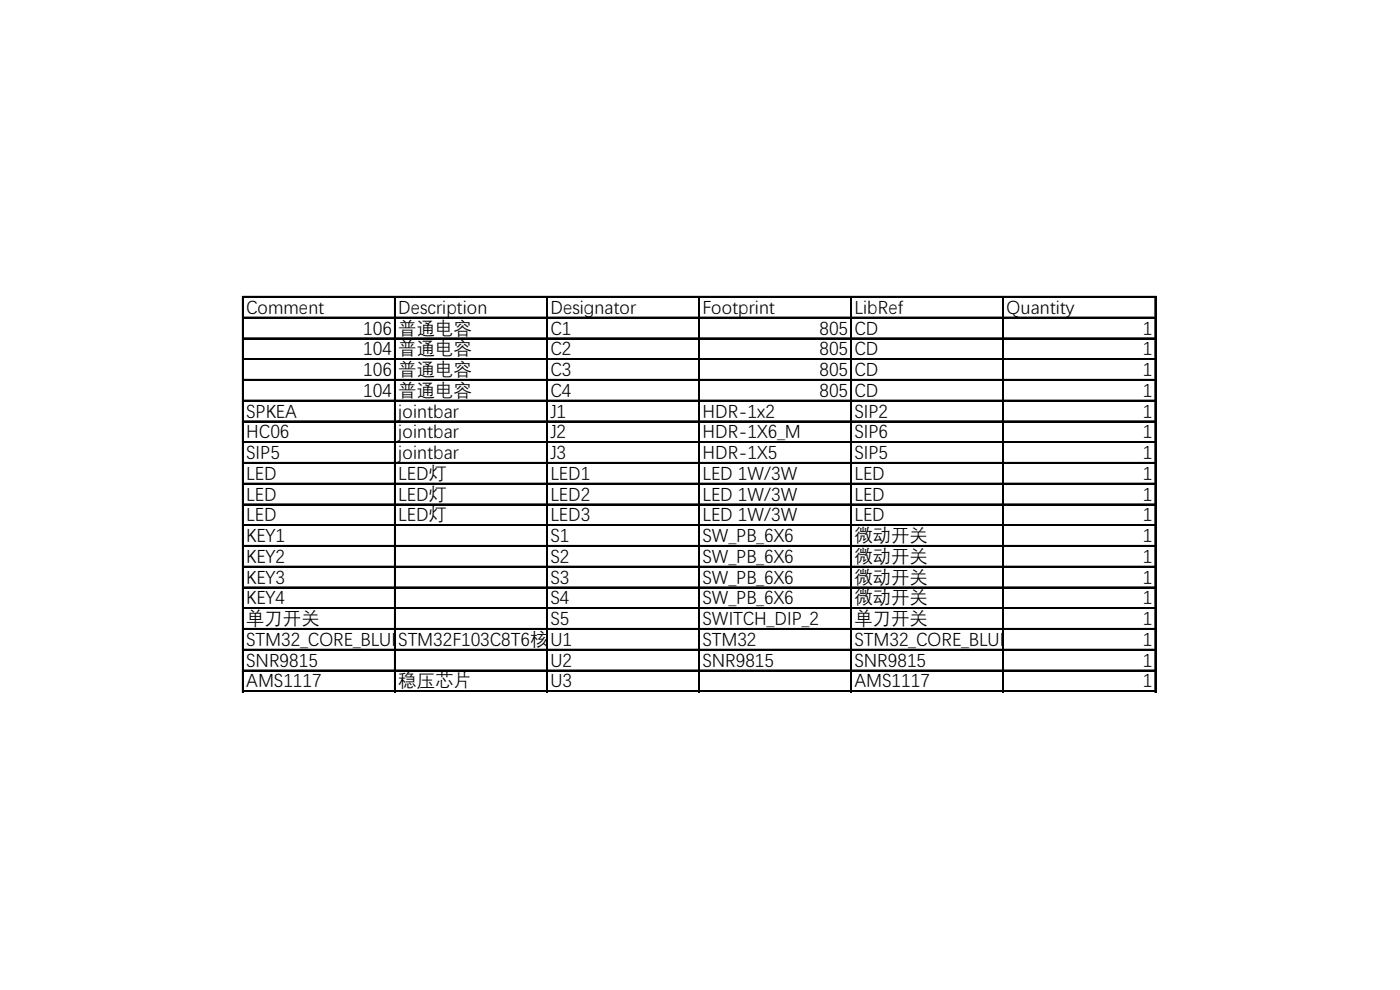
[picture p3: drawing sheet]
<svg xmlns="http://www.w3.org/2000/svg" width="297mm" height="210mm" viewBox="0 0 297 210" stroke-linecap="round" stroke-linejoin="round" font-family="sans-serif">
<defs><g id="words">
<g font-size="3.9">
<text x="52.2" y="66.4">Comment</text>
<text x="77.1" y="70.8">106</text>
<text x="84.5" y="66.4">Description</text>
<text x="84.5" y="70.8">普通电容</text>
<text x="116.8" y="66.4">Designator</text>
<text x="116.8" y="70.8">C1</text>
<text x="149" y="66.4">Footprint</text>
<text x="173.8" y="70.8">805</text>
<text x="181.3" y="66.4">LibRef</text>
<text x="181.3" y="70.8">CD</text>
<text x="213.6" y="66.4">Quantity</text>
<text x="242.4" y="70.8">1</text>
<text x="77.1" y="75.2">104</text>
<text x="84.5" y="75.2">普通电容</text>
<text x="116.8" y="75.2">C2</text>
<text x="173.8" y="75.2">805</text>
<text x="181.3" y="75.2">CD</text>
<text x="242.4" y="75.2">1</text>
<text x="77.1" y="79.6">106</text>
<text x="77.1" y="84">104</text>
<text x="84.5" y="79.6">普通电容</text>
<text x="84.5" y="84">普通电容</text>
<text x="116.8" y="79.6">C3</text>
<text x="116.8" y="84">C4</text>
<text x="173.8" y="79.6">805</text>
<text x="173.8" y="84">805</text>
<text x="181.3" y="79.6">CD</text>
<text x="181.3" y="84">CD</text>
<text x="242.4" y="79.6">1</text>
<text x="242.4" y="84">1</text>
<text x="52.2" y="88.4">SPKEA</text>
<text x="84.5" y="88.4">jointbar</text>
<text x="116.8" y="88.4">J1</text>
<text x="149" y="88.4">HDR-1x2</text>
<text x="181.3" y="88.4">SIP2</text>
<text x="242.4" y="88.4">1</text>
<text x="52.2" y="92.8">HC06</text>
<text x="84.5" y="92.8">jointbar</text>
<text x="116.8" y="92.8">J2</text>
<text x="149" y="92.8">HDR-1X6_M</text>
<text x="181.3" y="92.8">SIP6</text>
<text x="242.4" y="92.8">1</text>
<text x="52.2" y="97.2">SIP5</text>
<text x="52.2" y="101.6">LED</text>
<text x="84.5" y="97.2">jointbar</text>
<text x="84.5" y="101.6">LED灯</text>
<text x="116.8" y="97.2">J3</text>
<text x="116.8" y="101.6">LED1</text>
<text x="149" y="97.2">HDR-1X5</text>
<text x="149" y="101.6">LED 1W/3W</text>
<text x="181.3" y="97.2">SIP5</text>
<text x="181.3" y="101.6">LED</text>
<text x="242.4" y="97.2">1</text>
<text x="242.4" y="101.6">1</text>
<text x="52.2" y="106">LED</text>
<text x="84.5" y="106">LED灯</text>
<text x="116.8" y="106">LED2</text>
<text x="149" y="106">LED 1W/3W</text>
<text x="181.3" y="106">LED</text>
<text x="242.4" y="106">1</text>
<text x="52.2" y="110.4">LED</text>
<text x="84.5" y="110.4">LED灯</text>
<text x="116.8" y="110.4">LED3</text>
<text x="149" y="110.4">LED 1W/3W</text>
<text x="181.3" y="110.4">LED</text>
<text x="242.4" y="110.4">1</text>
<text x="52.2" y="114.8">KEY1</text>
<text x="52.2" y="119.2">KEY2</text>
<text x="116.8" y="114.8">S1</text>
<text x="116.8" y="119.2">S2</text>
<text x="149" y="114.8">SW_PB_6X6</text>
<text x="149" y="119.2">SW_PB_6X6</text>
<text x="181.3" y="114.8">微动开关</text>
<text x="181.3" y="119.2">微动开关</text>
<text x="242.4" y="114.8">1</text>
<text x="242.4" y="119.2">1</text>
<text x="52.2" y="123.6">KEY3</text>
<text x="116.8" y="123.6">S3</text>
<text x="149" y="123.6">SW_PB_6X6</text>
<text x="181.3" y="123.6">微动开关</text>
<text x="242.4" y="123.6">1</text>
<text x="52.2" y="128">KEY4</text>
<text x="116.8" y="128">S4</text>
<text x="149" y="128">SW_PB_6X6</text>
<text x="181.3" y="128">微动开关</text>
<text x="242.4" y="128">1</text>
<text x="52.2" y="132.4">单刀开关</text>
<text x="52.2" y="136.8">STM32_CORE_BLUE</text>
<text x="84.5" y="136.8">STM32F103C8T6核心板蓝色</text>
<text x="116.8" y="132.4">S5</text>
<text x="116.8" y="136.8">U1</text>
<text x="149" y="132.4">SWITCH_DIP_2</text>
<text x="149" y="136.8">STM32</text>
<text x="181.3" y="132.4">单刀开关</text>
<text x="181.3" y="136.8">STM32_CORE_BLUE</text>
<text x="242.4" y="132.4">1</text>
<text x="242.4" y="136.8">1</text>
<text x="52.2" y="141.2">SNR9815</text>
<text x="116.8" y="141.2">U2</text>
<text x="149" y="141.2">SNR9815</text>
<text x="181.3" y="141.2">SNR9815</text>
<text x="242.4" y="141.2">1</text>
<text x="52.2" y="145.6">AMS1117</text>
<text x="84.5" y="145.6">稳压芯片</text>
<text x="116.8" y="145.6">U3</text>
<text x="181.3" y="145.6">AMS1117</text>
<text x="242.4" y="145.6">1</text>
</g>
</g></defs>
<g fill="none" stroke="#000" stroke-width=".21">
<path d="M51.4 62.9v83.9M51.8 62.9h193.5M51.8 67.3h193.5M51.8 71.7h193.5M51.8 76.1h193.5M83.7 63.2v83.6M115.9 63.2v83.6M148.2 63.2v83.6M180.5 63.2v83.6M212.7 63.2v83.6M245 63.2v83.6M51.8 80.5h193.5"/>
<path d="M51.8 84.9h193.5M51.8 89.3h193.5M51.8 93.7h193.5M51.8 98.1h193.5M51.8 102.5h193.5M51.8 106.9h193.5M51.8 111.3h193.5M51.8 115.7h193.5M51.8 120.1h193.5M51.8 124.5h193.5M51.8 128.9h193.5M51.8 133.3h193.5"/>
<path d="M51.8 137.7h193.5M51.8 142.1h193.5M51.8 146.5h193.5"/>
</g>
<g fill="none" stroke="#000" stroke-width=".34">
<path d="M51.6 62.8v84M51.7 63h193.6M51.7 67.4h193.6M51.7 71.8h193.6M51.7 76.2h193.6M83.8 63.2v83.6M116.1 63.2v83.6M148.4 63.2v83.6M180.6 63.2v83.6M212.9 63.2v83.6M245.1 63.2v83.6M51.7 80.6h193.6"/>
<path d="M51.7 85h193.6M51.7 93.8h193.6M51.7 98.2h193.6M51.7 102.6h193.6M51.7 107h193.6M51.7 111.4h193.6M51.7 115.8h193.6M51.7 120.3h193.6M51.7 124.7h193.6M51.7 129.1h193.6M51.7 133.5h193.6M51.7 137.9h193.6"/>
<path d="M51.7 142.3h193.6M51.7 146.7h193.6"/>
</g>
<path d="M51.7 89.4h193.6" fill="none" stroke="#000" stroke-width=".35"/>
<use href="#words"/>
</svg>
